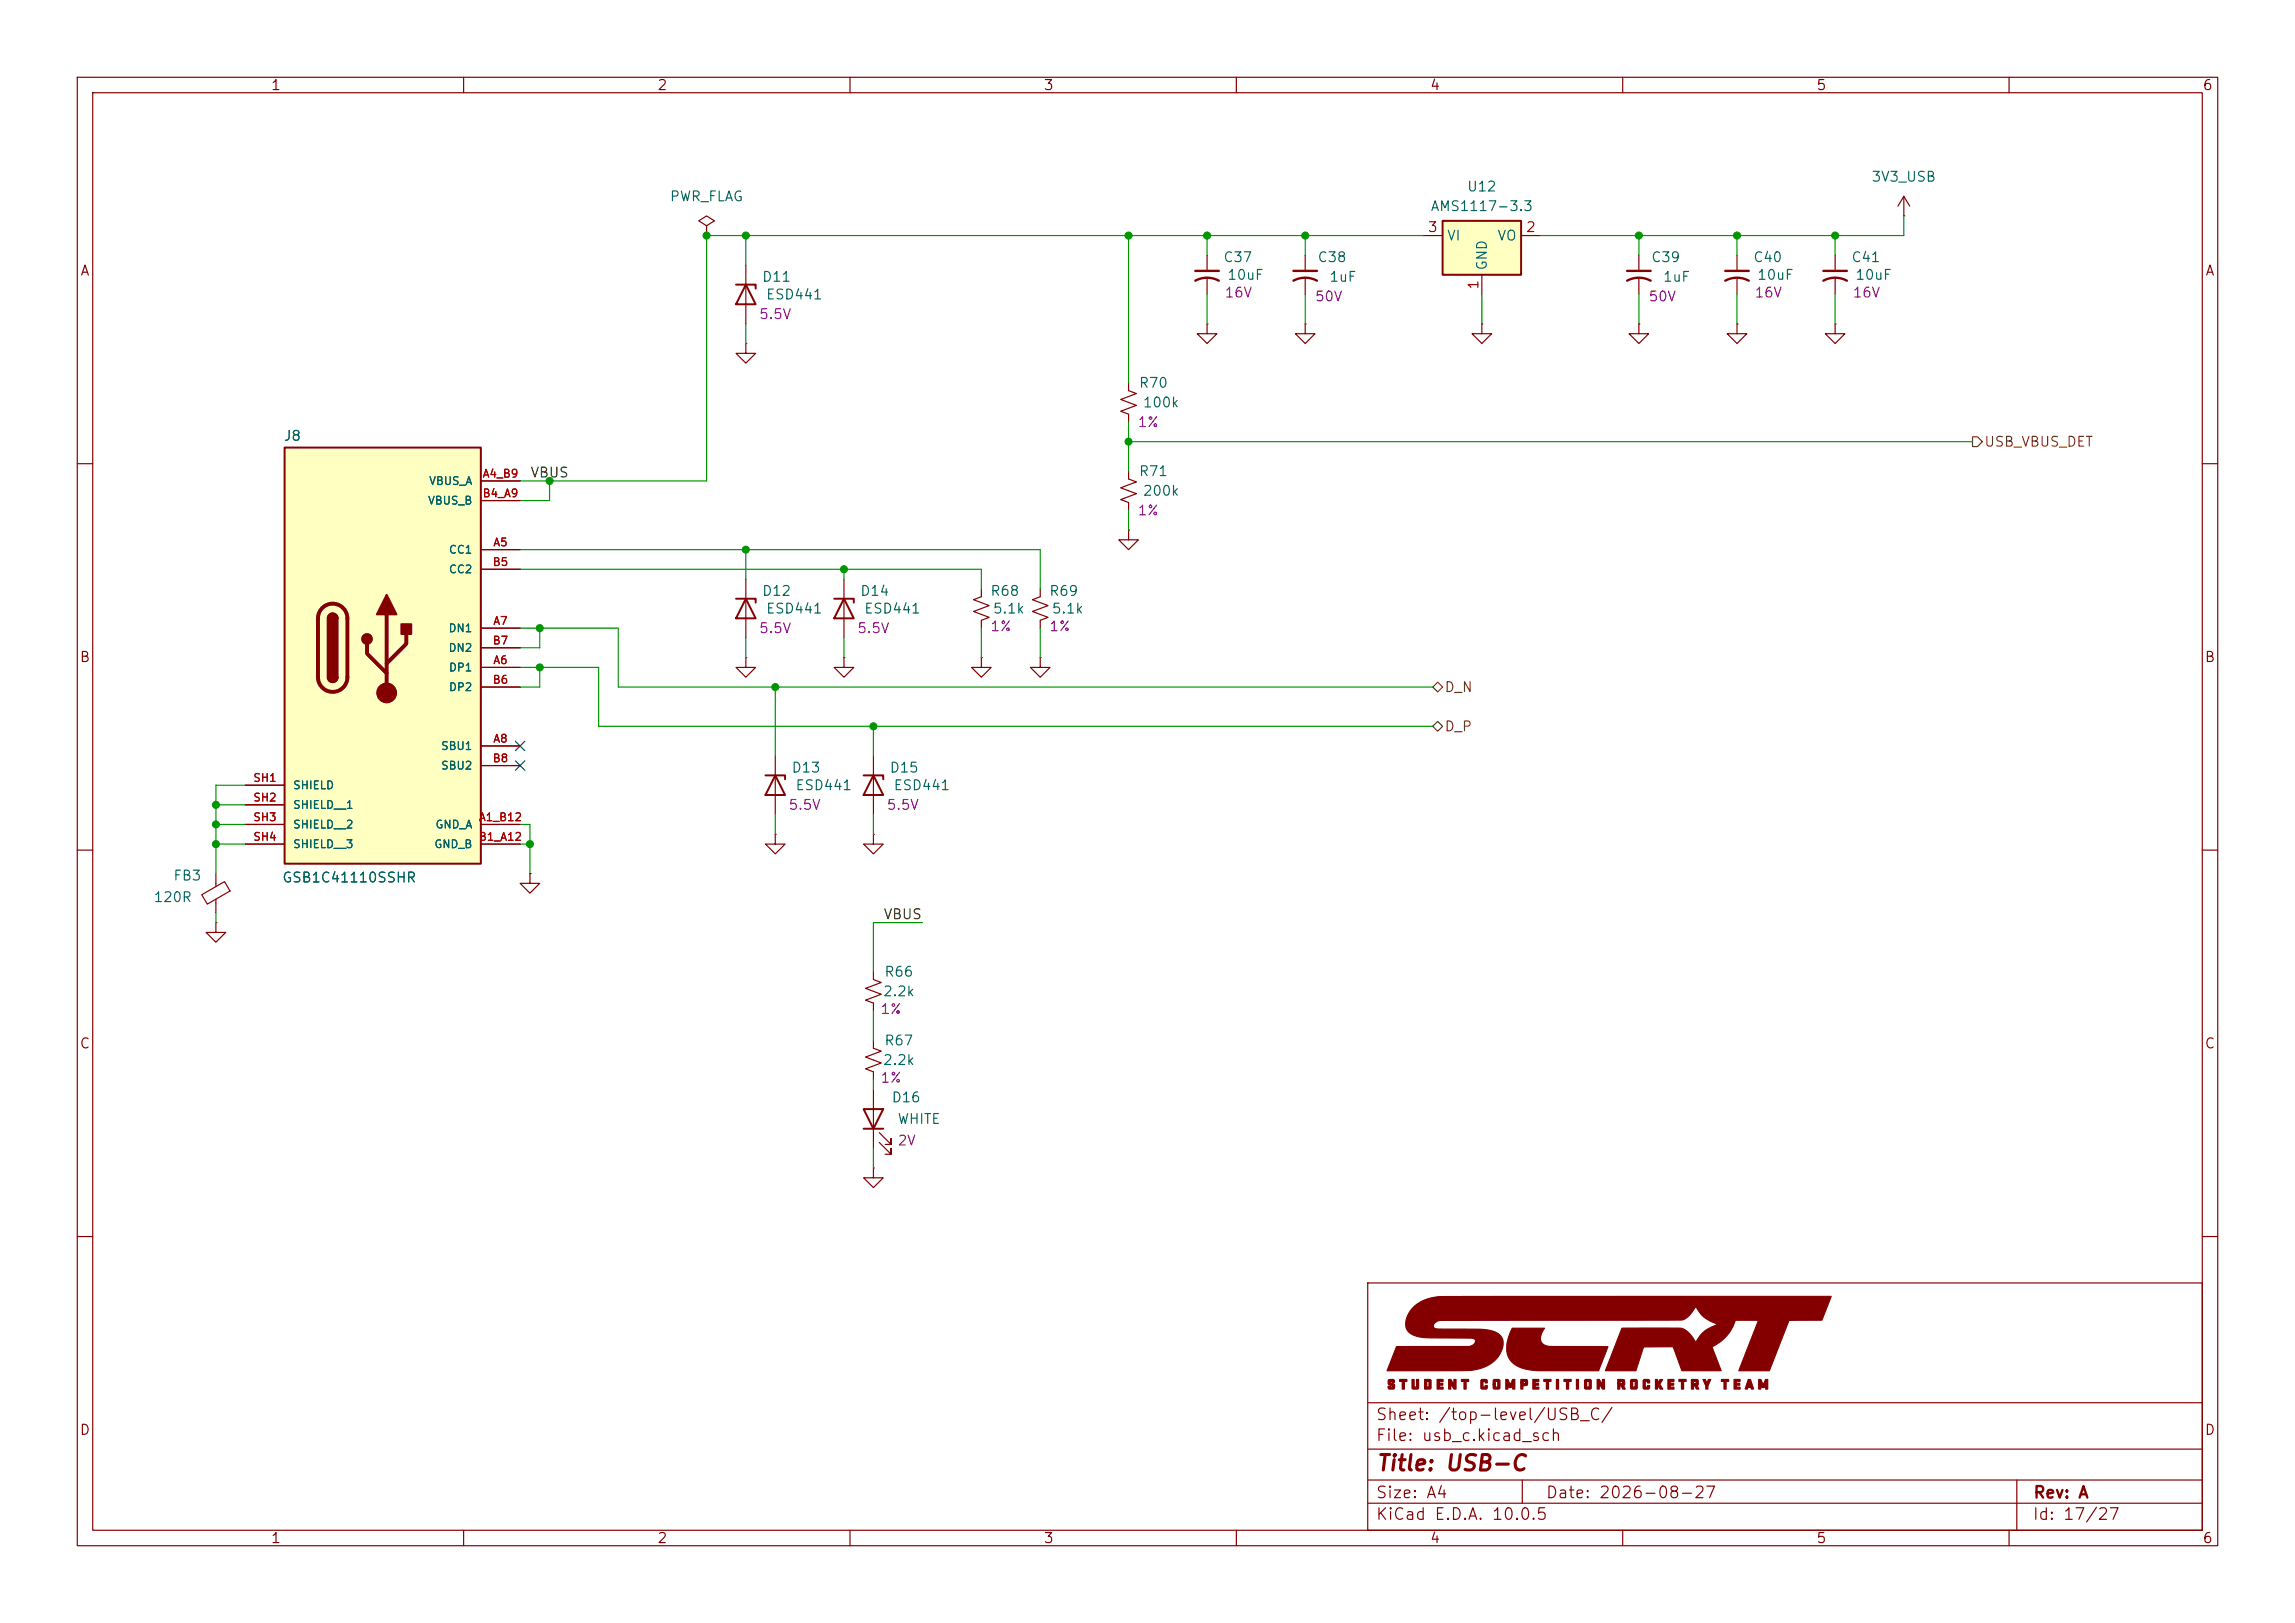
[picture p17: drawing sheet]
<svg xmlns="http://www.w3.org/2000/svg" width="297mm" height="210mm" viewBox="0 0 297 210" stroke-linecap="round" stroke-linejoin="round" font-family="sans-serif">
<defs><g id="words">
<text font-size="2" fill="#840000" x="178" y="190.8">Title: USB-C</text>
<g font-size="1.5" fill="#840000">
<text x="178" y="184.1">Sheet: /top-level/USB_C/</text>
<text x="178" y="186.8">File: usb_c.kicad_sch</text>
<text x="178" y="197">KiCad E.D.A. 10.0.5</text>
<text x="178" y="194.2">Size: A4</text>
<text x="200" y="194.2">Date: 2026-08-27</text>
<text x="263" y="197">Id: 17/27</text>
<text x="263" y="194.2">Rev: A</text>
</g>
<g font-size="1.3" fill="#840000">
<text x="35" y="12">1</text>
<text x="85" y="12">2</text>
<text x="135" y="12">3</text>
<text x="185" y="12">4</text>
<text x="235" y="12">5</text>
<text x="285" y="12">6</text>
<text x="10.3" y="36">A</text>
<text x="285.3" y="36">A</text>
<text x="10.2" y="86">B</text>
<text x="285.2" y="86">B</text>
<text x="10.2" y="136">C</text>
<text x="285.2" y="136">C</text>
<text x="10.2" y="186">D</text>
<text x="285.2" y="186">D</text>
<text x="35" y="200">1</text>
<text x="85" y="200">2</text>
<text x="135" y="200">3</text>
<text x="185" y="200">4</text>
<text x="235" y="200">5</text>
<text x="285" y="200">6</text>
</g>
<g font-size="1.3" fill="#006464">
<text x="242.1" y="23.8">3V3_USB</text>
<text x="86.6" y="26.4">PWR_FLAG</text>
<text x="185.1" y="27.6">AMS1117-3.3</text>
<text x="189.8" y="25.1">U12</text>
<text x="158.2" y="34.2">C37</text>
<text x="170.4" y="34.2">C38</text>
<text x="187.2" y="31.4">VI</text>
<text x="192.7" y="35.1" transform="rotate(-90 192.7 35.1)">GND</text>
<text x="193.7" y="31.4">VO</text>
<text x="213.6" y="34.2">C39</text>
<text x="226.8" y="34.2">C40</text>
<text x="239.5" y="34.2">C41</text>
<text x="98.5" y="36.8">D11</text>
<text x="99" y="39.1">ESD441</text>
<text x="158.7" y="36.5">10uF</text>
<text x="171.9" y="36.8">1uF</text>
<text x="215.1" y="36.8">1uF</text>
<text x="227.3" y="36.5">10uF</text>
<text x="240" y="36.5">10uF</text>
<text x="147.3" y="50.5">R70</text>
<text x="147.8" y="53">100k</text>
<text x="36.6" y="57.4">J8</text>
<text x="147.3" y="61.9">R71</text>
<text x="147.8" y="64.5">200k</text>
<text x="98.5" y="77.4">D12</text>
<text x="111.2" y="77.4">D14</text>
<text x="128.1" y="77.4">R68</text>
<text x="135.7" y="77.4">R69</text>
<text x="99" y="79.7">ESD441</text>
<text x="111.7" y="79.7">ESD441</text>
<text x="128.4" y="79.7">5.1k</text>
<text x="136" y="79.7">5.1k</text>
<text x="102.3" y="100.3">D13</text>
<text x="115" y="100.3">D15</text>
<text x="102.9" y="102.6">ESD441</text>
<text x="115.6" y="102.6">ESD441</text>
<text x="19.8" y="117">120R</text>
<text x="22.3" y="114.2">FB3</text>
<text x="36.4" y="114.5">GSB1C41110SSHR</text>
<text x="114.2" y="129.2">2.2k</text>
<text x="114.4" y="126.7">R66</text>
<text x="114.4" y="135.6">R67</text>
<text x="114.2" y="138.1">2.2k</text>
<text x="115.3" y="142.9">D16</text>
<text x="116.1" y="145.7">WHITE</text>
</g>
<g font-size="1.3" fill="#a90000">
<text x="184.7" y="30.3">3</text>
<text x="197.4" y="30.3">2</text>
<text x="191.6" y="37.6" transform="rotate(-90 191.6 37.6)">1</text>
</g>
<g font-size="1.3" fill="#840084">
<text x="98.1" y="41.6">5.5V</text>
<text x="158.4" y="38.8">16V</text>
<text x="170.1" y="39.3">50V</text>
<text x="213.3" y="39.3">50V</text>
<text x="227" y="38.8">16V</text>
<text x="239.7" y="38.8">16V</text>
<text x="147.1" y="55.6">1%</text>
<text x="147.1" y="67">1%</text>
<text x="98.1" y="82.2">5.5V</text>
<text x="110.8" y="82.2">5.5V</text>
<text x="128.1" y="82">1%</text>
<text x="135.7" y="82">1%</text>
<text x="102" y="105.1">5.5V</text>
<text x="114.7" y="105.1">5.5V</text>
<text x="113.9" y="131.5">1%</text>
<text x="113.9" y="140.4">1%</text>
<text x="116.1" y="148.5">2V</text>
</g>
<g font-size="1.3" fill="#725600">
<text x="256.7" y="58.1">USB_VBUS_DET</text>
<text x="186.9" y="89.9">D_N</text>
<text x="186.9" y="94.9">D_P</text>
</g>
<g font-size="1.3" fill="#0f0f0f">
<text x="68.6" y="62.1">VBUS</text>
<text x="114.3" y="119.3">VBUS</text>
</g>
<g font-size="1" fill="#006464">
<text x="55.3" y="65.5">VBUS_B</text>
<text x="55.4" y="63">VBUS_A</text>
<text x="58" y="71.9">CC1</text>
<text x="58" y="74.4">CC2</text>
<text x="58" y="82">DN1</text>
<text x="58" y="84.6">DN2</text>
<text x="58" y="87.1">DP1</text>
<text x="58" y="89.7">DP2</text>
<text x="57" y="97.3">SBU1</text>
<text x="57" y="99.8">SBU2</text>
<text x="37.8" y="102.4">SHIELD</text>
<text x="37.8" y="104.9">SHIELD__1</text>
<text x="37.8" y="107.4">SHIELD__2</text>
<text x="56.3" y="107.4">GND_A</text>
<text x="37.8" y="110">SHIELD__3</text>
<text x="56.1" y="110">GND_B</text>
</g>
<g font-size="1" fill="#a90000">
<text x="62.4" y="62">A4_B9</text>
<text x="62.4" y="64.6">B4_A9</text>
<text x="63.7" y="70.9">A5</text>
<text x="63.7" y="73.5">B5</text>
<text x="63.7" y="83.6">B7</text>
<text x="63.7" y="81.1">A7</text>
<text x="63.7" y="88.7">B6</text>
<text x="63.7" y="86.2">A6</text>
<text x="32.7" y="101.4">SH1</text>
<text x="63.7" y="98.9">B8</text>
<text x="63.7" y="96.3">A8</text>
<text x="32.7" y="104">SH2</text>
<text x="32.7" y="106.5">SH3</text>
<text x="61.9" y="106.5">A1_B12</text>
<text x="32.7" y="109">SH4</text>
<text x="61.9" y="109">B1_A12</text>
</g>
</g></defs>
<g fill="none" stroke="#840000" stroke-width=".15">
<path d="M10 10h277v190h-277zM12 12h273v186h-273zM60 10v2M110 10v2M160 10v2M210 10v2M260 10v2M156.2 33v2.1M156.2 36.1v2M212.1 33v2.1M212.1 36.1v2M224.8 33v2.1"/>
<path d="M224.8 36.1v2M237.5 33v2.1M237.5 36.1v2M246.4 27.9h.1M246.4 25.4l-.8 1.3M246.4 25.4l.7 1.3M246.4 25.4v2.5M156.2 41.9v1.3h-1.3l1.3 1.3 1.3-1.3h-1.3M156.2 41.9h.1M168.9 41.9v1.3h-1.3l1.3 1.3 1.3-1.3h-1.3M168.9 41.9h.1M237.5 41.9v1.3h-1.3l1.3 1.3 1.3-1.3h-1.3"/>
<path d="M237.5 41.9h.1M10 60h2M96.5 74.9v7.7M285 60h2M10 110h2M26.1 115.8l3-1.7 .7 1.2-3 1.7zM27.9 119.4v1.3h-1.2l1.2 1.2 1.3-1.2h-1.3M27.9 119.4h.1M27.9 113v1.7M27.9 116.4v1.7M285 110h2M10 160h2"/>
<path d="M177 166h108v32h-108zM285 160h2M60 198v2M110 198v2M160 198v2M177 194.5h108M177 191.5h108M177 187.5h108M177 181.5h108M197 191.5v3M210 198v2M260 198v2"/>
<path d="M261 191.5v6.5"/>
</g>
<g fill="#840000" stroke="#840000" stroke-width=".15">
<path d="M179.7 178.5h.6l.1 .1 .1 .3-.6-.1v.1l.1 .1a.41 .41 0 0 1 .5 .2 .41 .41 0 0 1-.2 .5h-.5l-.2-.1v-.2l.6 .1v-.2h-.1a.42 .42 0 0 1-.5-.3 .42 .42 0 0 1 .1-.5z"/>
<path d="M181.1 178.5h1v.3h-.4v.9h-.2v-.9h-.4z"/>
<path d="M182.7 178.5h.3v1h.3v-1h.3v1.1l-.1 .1h-.7l-.1-.1z"/>
<path d="M184.4 178.5h.7l.1 .1v1l-.1 .1h-.7v-.6h.2v.4h.3v-.7h-.3v.3h-.2z"/>
<path d="M186 178.5h.8v.3h-.5v.2h.4v.2h-.4v.3h.5v.2h-.8z"/>
<path d="M187.5 178.5h.3l.4 .7v-.7h.2v1.2h-.2l-.4-.6-.1 .6h-.2z"/>
<path d="M189.1 178.5h1v.3h-.4v.9h-.2v-.9h-.4z"/>
<path d="M191.8 178.5h.6l.1 .1v.3h-.3v-.1h-.3v.7h.3v-.2h.3v.3l-.1 .1h-.6l-.2-.1v-1z"/>
<path d="M193.3 178.5h.7l.1 .1v1l-.1 .1h-.7l-.1-.1v-.5h.3v.4h.3v-.7h-.3v.3h-.3v-.5z"/>
<path d="M194.9 178.5h.3l.3 .7 .3-.7h.2v1.2h-.2v-.6l-.2 .4h-.3l-.2-.4v.6h-.2z"/>
<path d="M196.8 178.5h.4a.37 .37 0 0 1 .4 .1 .37 .37 0 0 1 .1 .4l-.1 .3h-.5v.4h-.3v-.8h.3v.1h.3v-.2h-.3v.1h-.3z"/>
<path d="M198.4 178.5h.7v.3h-.5v.2h.5v.2h-.5v.3h.5v.2h-.7z"/>
<path d="M199.8 178.5h.9v.3h-.3v.9h-.3v-.9h-.3z"/>
<path d="M201.4 178.5h.3v1.2h-.3z"/>
<path d="M202.4 178.5h.9v.3h-.3v.9h-.3v-.9h-.3z"/>
<path d="M204 178.5h.3v1.2h-.3z"/>
<path d="M205.2 178.5h.6l.1 .1v1l-.1 .1h-.6l-.1-.1v-.5h.2v.4h.4v-.7h-.4v.3h-.2v-.5z"/>
<path d="M206.7 178.5h.3l.4 .7v-.7h.2v1.2h-.2l-.4-.6v.6h-.3z"/>
<path d="M209.4 178.5h.3a.32 .32 0 0 1 .5 .2l.1 .5-.2 .1 .2 .4h-.3l-.2-.4h-.2v.4h-.2v-.8h.2v.1h.4v-.2h-.4v.1h-.2z"/>
<path d="M211.1 178.5h.7l.1 .1v1l-.1 .1h-.7l-.1-.1v-.5h.3v.4h.3v-.7h-.3v.3h-.3v-.5z"/>
<path d="M212.8 178.5h.6l.1 .1v.3h-.3v-.1h-.3v.7h.3v-.2h.3v.3l-.1 .1h-.6l-.2-.1v-1z"/>
<path d="M214.2 178.5h.3v.5l.3-.5h.4l-.4 .6 .4 .6h-.3l-.4-.5v.5h-.3z"/>
<path d="M215.9 178.5h.7v.3h-.5v.2h.5v.2h-.5v.3h.5v.2h-.7z"/>
<path d="M217.3 178.5h.9v.3h-.3v.9h-.3v-.9h-.3z"/>
<path d="M218.9 178.5h.4a.32 .32 0 0 1 .5 .2v.5l-.2 .1 .3 .4h-.4l-.2-.4h-.1v.4h-.3v-.8h.3v.1h.3v-.2h-.3v.1h-.3z"/>
<path d="M220.4 178.5h.3l.2 .5 .2-.5h.3l-.4 .8v.4h-.2v-.4z"/>
<path d="M222.8 178.5h.9v.3h-.3v.9h-.3v-.9h-.3z"/>
<path d="M224.4 178.5h.8v.3h-.5v.2h.4v.2h-.4v.3h.5v.2h-.8z"/>
<path d="M226.2 178.5h.3l.4 1.2a.25 .25 0 0 1-.3-.2h-.4a.22 .22 0 0 1-.1 .2 .22 .22 0 0 1-.2 0l.1-.5h.5l-.1-.3-.1 .3h-.3z"/>
<path d="M227.6 178.5h.3l.3 .7 .3-.7h.3v1.2h-.3v-.6l-.2 .4h-.2l-.2-.4v.6h-.3z"/>
<path d="M182.8 169.2a6.3 6.3 0 0 1 4.6-1.4l49.6-.1-1.2 3.1h-4.3l-2.5 6.6h-4l2.6-6.6h-3a5.6 5.6 0 0 1-3 3.5l1.1 3.1h-5l-1.1-2.9a.24 .24 0 0 0-.1-.2 .24 .24 0 0 0-.3 0h-3.5l-1 3.1h-3.9l2.1-5.5h7.6a3.5 3.5 0 0 1 2 1.8 4.6 4.6 0 0 1 2.7-2.3 4.5 4.5 0 0 1-2.7-2.3h-.1a2.78 2.78 0 0 1-1.7 1.7l-31.3 .1a.88 .88 0 0 0-.9 .8 .93 .93 0 0 0 1 .3h3.2a10.5 10.5 0 0 1 3.9 .4 1.67 1.67 0 0 1 .7 2.4 4.7 4.7 0 0 1-4 2.5l-10.8 .1 1.2-3.2h9.4a.69 .69 0 0 0 .8-.9 2.61 2.61 0 0 0-1.6-.2h-4.4a4.5 4.5 0 0 1-2.6-.8 2.26 2.26 0 0 1 .3-2.8z"/>
<path d="M195.7 171.9h4.2a1.74 1.74 0 0 0-.4 1.9 2.79 2.79 0 0 0 2.2 .4l6.4 .1-1.2 3.1h-5.8a11.3 11.3 0 0 1-4.6-.6 2.82 2.82 0 0 1-1.3-3.6z"/>
</g>
<path d="M154.7 36.3a3.2 3.2 0 0 1 3 0M154.7 35.1h3M210.6 36.3a3.2 3.2 0 0 1 3 0M210.6 35.1h3M223.3 36.3a3.2 3.2 0 0 1 3 0M223.3 35.1h3M236 36.3a3.2 3.2 0 0 1 3 0M236 35.1h3" fill="none" stroke="#840000" stroke-width=".3"/>
<path d="M95.2 77.5h2.6v.5M96.5 77.5l1.3 2.5h-2.6z" fill="none" stroke="#840000" stroke-width=".25"/>
<path d="M36.8 57.9h25.4v53.9h-25.4z" fill="#ffffc2"/>
<path d="M36.8 57.9h25.4v53.9h-25.4zM107.9 77.5h2.6v.5M109.2 77.5l1.3 2.5h-2.6zM42.4 80a.64 .64 0 0 1 .7-.6 .64 .64 0 0 1 .6 .6M42.4 87.6a.64 .64 0 0 0 .7 .7 .64 .64 0 0 0 .6-.7" fill="none" stroke="#840000" stroke-width=".25"/>
<path d="M41.7 78.7a1.9 1.9 0 0 1 2.1-.4 1.9 1.9 0 0 1 1.2 1.7v7.6a1.91 1.91 0 0 1-1.9 1.9 1.91 1.91 0 0 1-2-1.9v-7.6a1.9 1.9 0 0 1 .6-1.3zM50 79.5v10.2M47.5 83.3v1.3l2.5 2.5M52.6 82v1.3l-2.6 2.6" fill="none" stroke="#840000" stroke-width=".51"/>
<g fill="#840000" stroke="#840000" stroke-width=".25">
<path d="M42.4 80h1.3v7.6h-1.3z"/>
<path d="M42.6 79.6a.64 .64 0 0 1 .7-.2 .64 .64 0 0 1 .4 .6h-1.3z"/>
<path d="M42.4 87.6h1.3a.64 .64 0 0 1-.6 .7 .64 .64 0 0 1-.7-.7z"/>
<path d="M50 77l1.3 2.5h-2.5z"/>
<path d="M51.9 80.8h1.3v1.2h-1.3z"/>
<circle cx="47.5" cy="82.7" r=".63"/>
</g>
<circle cx="50" cy="89.7" r="1.27" fill="#840000" stroke="#840000" stroke-width=".15"/>
<g fill="none" stroke="#840000" stroke-width=".15">
<path d="M168.9 33v2.1M168.9 36.1v2M191.8 41.9v1.3h-1.3l1.3 1.3 1.2-1.3h-1.2M191.8 41.9h.1M212.1 41.9v1.3h-1.3l1.3 1.3 1.3-1.3h-1.3M212.1 41.9h.1M224.8 41.9v1.3h-1.3l1.3 1.3 1.3-1.3h-1.3M224.8 41.9h.1M62.2 62.2h5.1M62.2 71.1h5.1M62.2 64.8h5.1M62.2 73.7h5.1"/>
<path d="M109.2 74.9v7.7M62.2 86.4h5.1M62.2 81.3h5.1M62.2 96.5h5.1M62.2 88.9h5.1M62.2 83.8h5.1M62.2 99.1h5.1M109.2 85.1v1.3h-1.3l1.3 1.2 1.3-1.2h-1.3M109.2 85.1h.1M127 85.1v1.3h-1.3l1.3 1.2 1.3-1.2h-1.3M127 85.1h.1M31.7 106.7h5.1"/>
<path d="M31.7 109.2h5.1M31.7 101.6h5.1M31.7 104.1h5.1M62.2 106.7h5.1M62.2 109.2h5.1M68.6 113v1.3h-1.3l1.3 1.3 1.2-1.3h-1.2M68.6 113h.1"/>
</g>
<path d="M167.4 36.3a3.2 3.2 0 0 1 3 0M167.4 35.1h3" fill="none" stroke="#840000" stroke-width=".3"/>
<path d="M186.7 28.6h10.1v7h-10.1z" fill="#ffffc2"/>
<path d="M95.2 36.8h2.6v.5M96.5 36.8l1.3 2.6h-2.6zM186.7 28.6h10.1v7h-10.1zM99.1 100.3h2.5v.5M100.3 100.3l1.3 2.6h-2.5zM111.8 100.3h2.5v.5M113 100.3l1.3 2.6h-2.5zM111.8 143.5h2.5l-1.3 2.6zM111.8 146.1h2.5" fill="none" stroke="#840000" stroke-width=".25"/>
<g fill="none" stroke="#840000" stroke-width=".15">
<path d="M91.4 29.2l1.1-.6-1.1-.7-1 .7 1 .6v1.3M91.4 30.5h.1M96.5 34.3v7.6M184.1 30.5h2.6M191.8 35.6v2.5M196.8 30.5h2.6M96.5 44.5v1.2h-1.3l1.3 1.3 1.3-1.3h-1.3M96.5 44.5h.1M146 49.5v1l1.1 .4-2.1 .8 2.1 .8-2.1 .7 1 .4v1M62.2 62.2h5.1M62.2 71.1h5.1M62.2 64.8h5.1"/>
<path d="M62.2 73.7h5.1M127 76.2v1l-1 .4 2 .8-2 .7 2 .8-1 .4v1M134.6 76.2v1l-1 .4 2 .8-2 .7 2 .8-1 .4v1M146 68.6v1.3h-1.2l1.2 1.2 1.3-1.2h-1.3M146 68.6h.1M146 61v1l1.1 .4-2.1 .7 2.1 .8-2.1 .7 1 .4v1M62.2 86.4h5.1M62.2 81.3h5.1M62.2 96.5h5.1M62.2 88.9h5.1M62.2 83.8h5.1M62.2 99.1h5.1"/>
<path d="M96.5 85.1v1.3h-1.3l1.3 1.2 1.3-1.2h-1.3M96.5 85.1h.1M100.3 97.8v7.6M113 97.8v7.6M134.6 85.1v1.3h-1.3l1.3 1.2 1.3-1.2h-1.3M134.6 85.1h.1M31.7 106.7h5.1M31.7 109.2h5.1M31.7 101.6h5.1M31.7 104.1h5.1M62.2 106.7h5.1M62.2 109.2h5.1"/>
<path d="M68.6 113h.1M100.3 108v1.2h-1.2l1.2 1.3 1.3-1.3h-1.3M100.3 108h.1M113 108v1.2h-1.2l1.2 1.3 1.3-1.3h-1.3M113 108h.1M113 125.7v1l1 .4-2 .8 2 .8-2 .7 1 .4v1M113 134.6v1l1 .4-2 .8 2 .7-2 .8 1 .4v1M113 151.1v1.3h1.3l-1.3 1.3-1.2-1.3h1.2M113 151.1h.1M113 141v7.6M113.8 147.8l1.5 1.6v-.8v.8h-.7M113.8 146.6l1.5 1.5v-.8v.8h-.7"/>
</g>
<path d="M255.3 56.5h.6l.6 .7-.6 .6h-.6zM185.4 88.9l.7-.6 .6 .6-.6 .6zM185.4 94l.7-.7 .6 .7-.6 .6z" fill="none" stroke="#725600" stroke-width=".15"/>
<g fill="none" stroke="#009600" stroke-width=".15">
<path d="M96.5 30.5v3.8M146 30.5v19M156.2 30.5v2.5M156.2 38.1v3.8M168.9 30.5v2.5M168.9 38.1v3.8M184.1 30.5h-92.7v31.7h-24.1M191.8 38.1v3.8M212.1 30.5v2.5M212.1 38.1v3.8M224.8 30.5v2.5M224.8 38.1v3.8"/>
<path d="M237.5 30.5v2.5M237.5 38.1v3.8M246.4 27.9v2.6h-47M96.5 41.9v2.6M146 54.6v6.4M146 57.2h109.3M67.3 71.1h67.3v5.1M67.3 73.7h59.7v2.5M71.1 62.2v2.6h-3.8M96.5 71.1v3.8M109.2 73.7v1.2M146 66v2.6"/>
<path d="M67.3 81.3h12.7v7.6h105.4M67.3 86.4h10.2v7.6h107.9M69.8 81.3v2.5h-2.5M69.8 86.4v2.5h-2.5M96.5 82.6v2.5M100.3 88.9v8.9M109.2 82.6v2.5M113 94v3.8M127 81.3v3.8M134.6 81.3v3.8M27.9 109.2h3.8M27.9 118.1v1.3"/>
<path d="M27.9 106.7h3.8M27.9 104.1h3.8M31.7 101.6h-3.8v11.4M67.3 109.2h1.3M67.3 106.7h1.3v6.3M100.3 105.4v2.6M113 105.4v2.6M119.4 119.4h-6.4v6.3M113 130.8v3.8M113 139.7v1.3M113 148.6v2.5"/>
</g>
<path d="M66.7 95.9l1.2 1.2M66.7 98.5l1.2 1.2M67.9 95.9l-1.2 1.2M67.9 98.5l-1.2 1.2" fill="none" stroke="#000084" stroke-width=".15"/>
<g fill="#009600" stroke="#009600" stroke-width=".13">
<circle cx="27.9" cy="109.2" r=".46"/>
<circle cx="69.8" cy="86.4" r=".46"/>
<circle cx="69.8" cy="81.3" r=".46"/>
<circle cx="27.9" cy="104.1" r=".46"/>
<circle cx="27.9" cy="106.7" r=".46"/>
<circle cx="237.5" cy="30.5" r=".46"/>
<circle cx="224.8" cy="30.5" r=".46"/>
<circle cx="156.2" cy="30.5" r=".46"/>
<circle cx="168.9" cy="30.5" r=".46"/>
<circle cx="212.1" cy="30.5" r=".46"/>
<circle cx="96.5" cy="71.1" r=".46"/>
<circle cx="109.2" cy="73.7" r=".46"/>
<circle cx="100.3" cy="88.9" r=".46"/>
<circle cx="68.6" cy="109.2" r=".46"/>
<circle cx="71.1" cy="62.2" r=".46"/>
<circle cx="146" cy="30.5" r=".46"/>
<circle cx="113" cy="94" r=".46"/>
<circle cx="146" cy="57.2" r=".46"/>
<circle cx="91.4" cy="30.5" r=".46"/>
<circle cx="96.5" cy="30.5" r=".46"/>
</g>
<use href="#words"/>
</svg>
